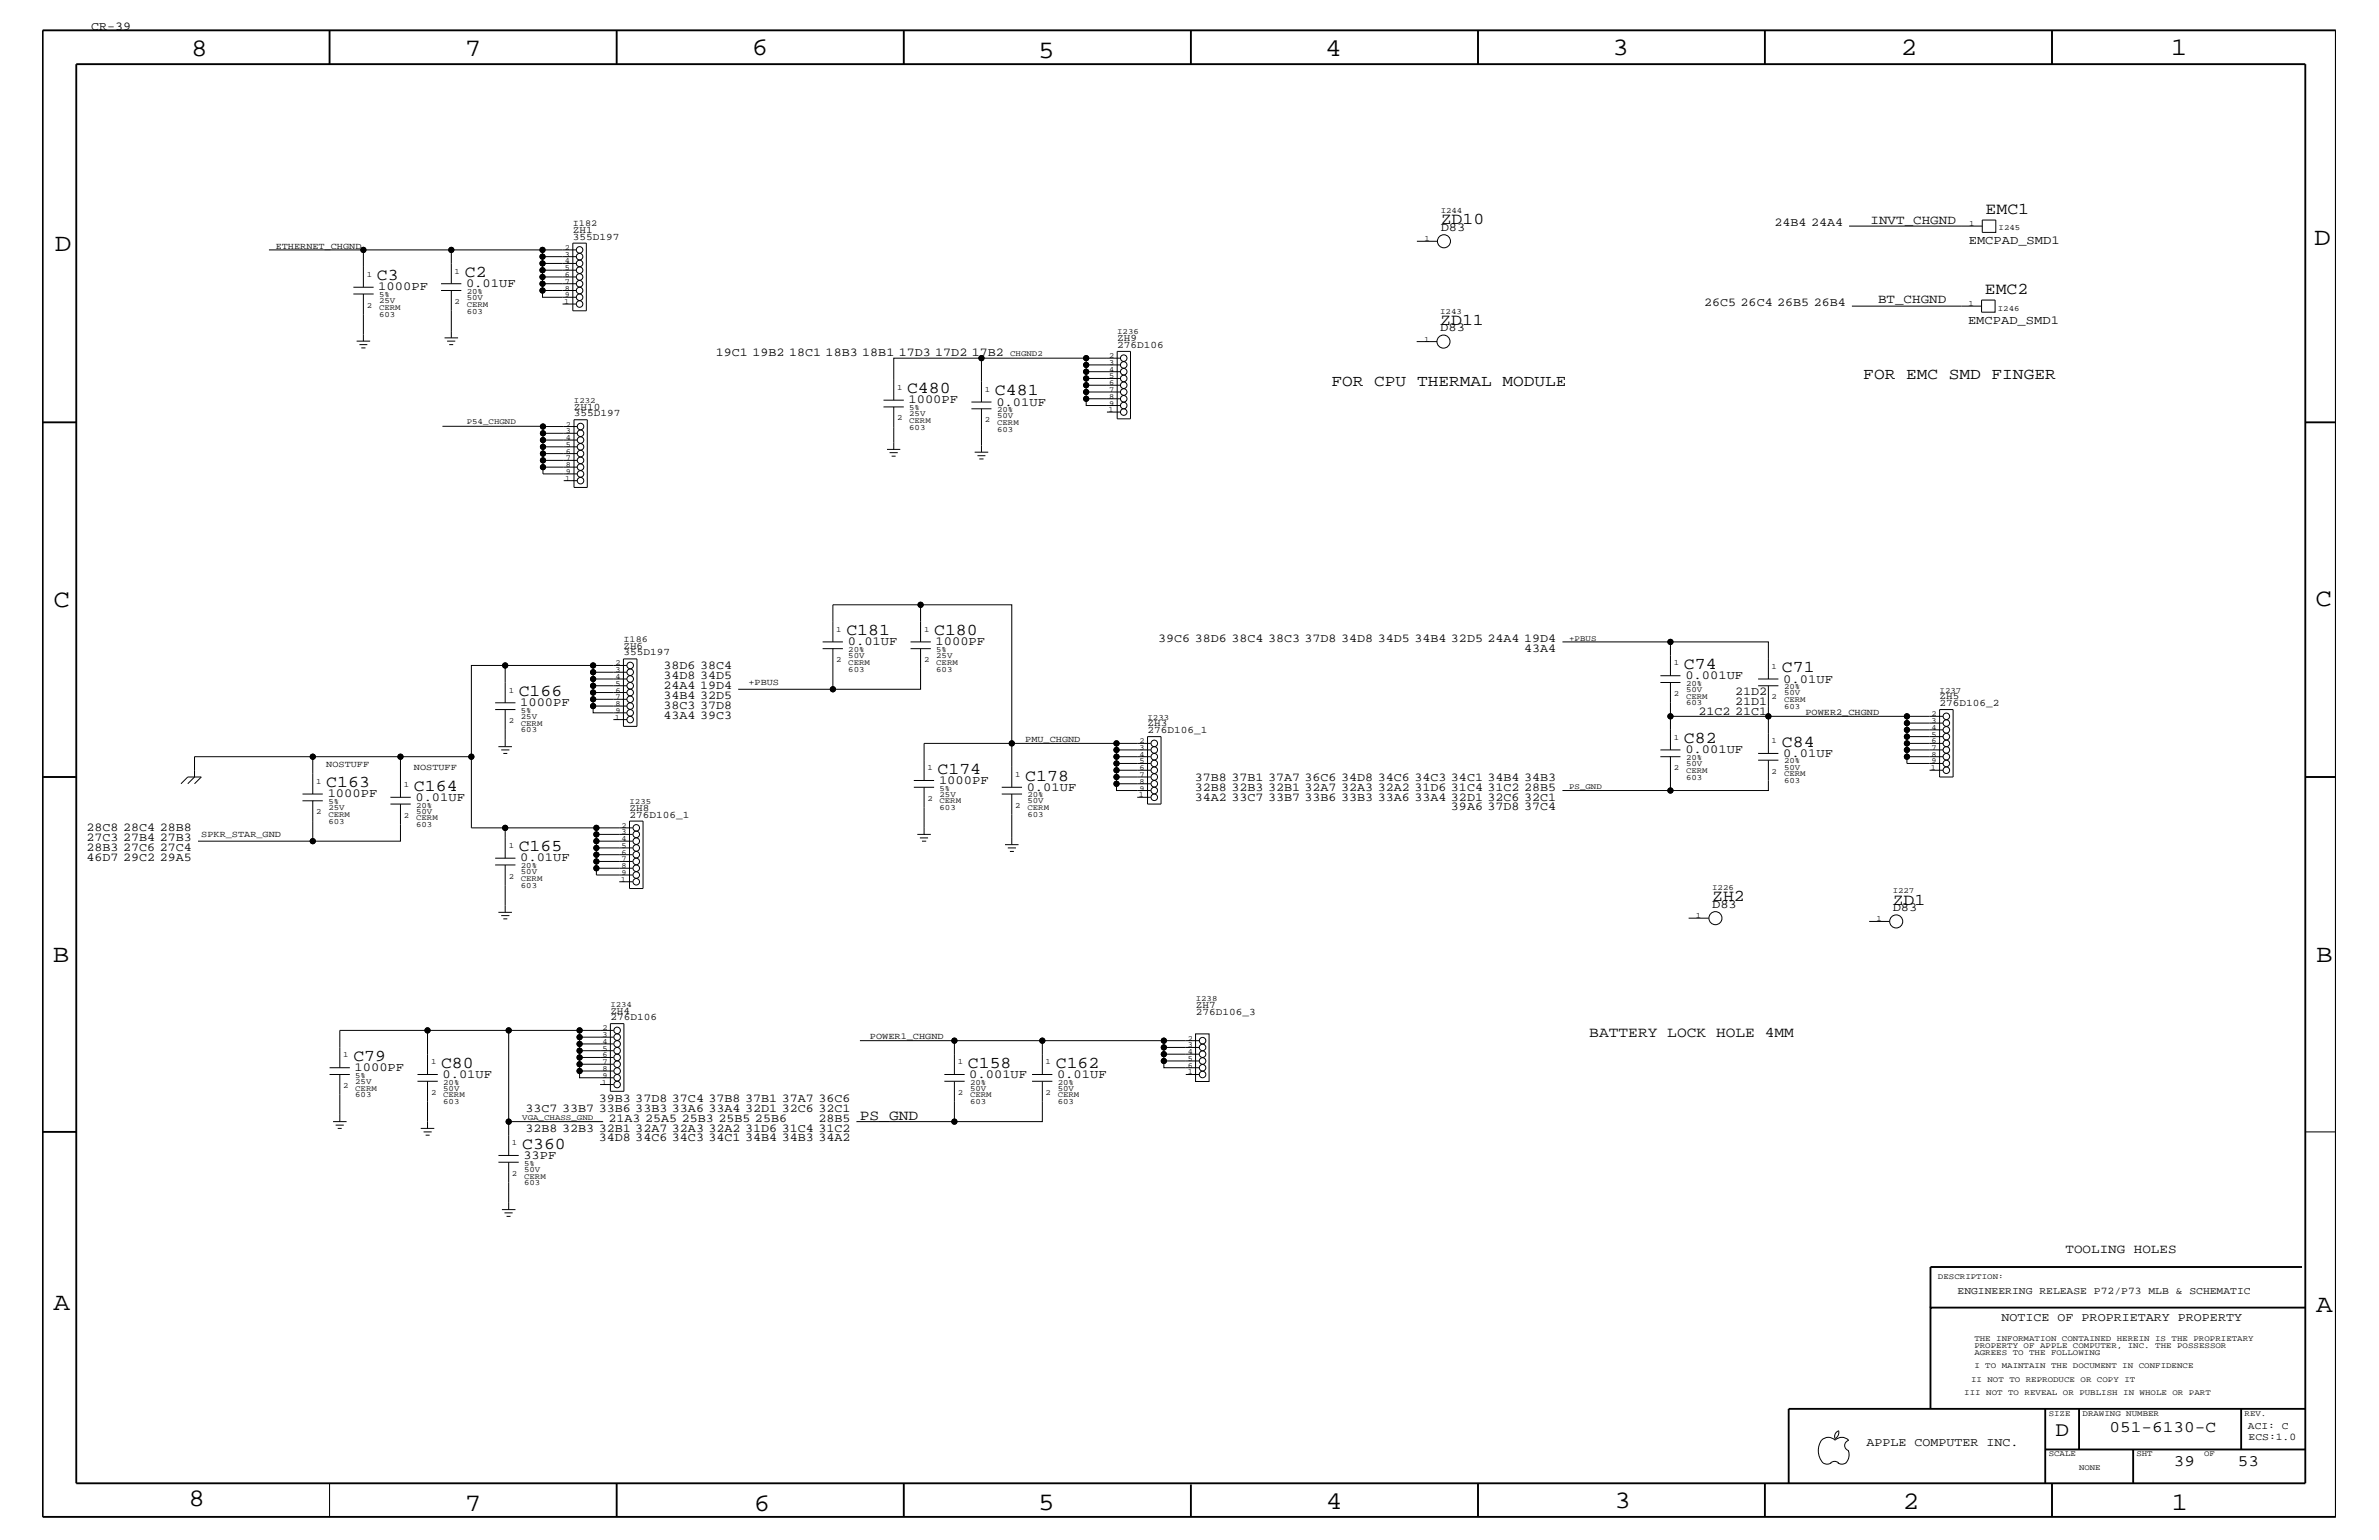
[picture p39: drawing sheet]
<svg xmlns="http://www.w3.org/2000/svg" width="432mm" height="279mm" viewBox="0 0 432 279" stroke-linecap="round" stroke-linejoin="round" font-family="sans-serif">
<defs><g id="words">
<g font-size="4.6">
<text x="34.7" y="10.2">8</text>
<text x="84.4" y="10.2">7</text>
<text x="136.4" y="10">6</text>
<text x="188.4" y="10.6">5</text>
<text x="240.5" y="10.2">4</text>
<text x="292.7" y="10">3</text>
<text x="345" y="9.9">2</text>
<text x="394" y="9.9">1</text>
<text x="9.9" y="45.6">D</text>
<text x="420" y="44.5">D</text>
<text x="9.7" y="110.2">C</text>
<text x="420.3" y="110">C</text>
<text x="9.6" y="174.6">B</text>
<text x="420.4" y="174.5">B</text>
<text x="9.7" y="237.7">A</text>
<text x="420.4" y="238.1">A</text>
<text x="34.2" y="273.3">8</text>
<text x="84.4" y="274.1">7</text>
<text x="136.8" y="274.1">6</text>
<text x="188.4" y="273.9">5</text>
<text x="240.7" y="273.8">4</text>
<text x="293" y="273.6">3</text>
<text x="345.4" y="273.8">2</text>
<text x="394.2" y="274">1</text>
</g>
<text font-size="3.8" x="373.1" y="260.5">D</text>
<g font-size="3">
<text x="261.5" y="40.7">ZD10</text>
<text x="360.4" y="38.8">EMC1</text>
<text x="68.4" y="50.9">C3</text>
<text x="84.4" y="50.2">C2</text>
<text x="360.3" y="53.3">EMC2</text>
<text x="261.4" y="58.9">ZD11</text>
<text x="164.6" y="71.4">C480</text>
<text x="180.6" y="71.7">C481</text>
<text x="153.6" y="115.2">C181</text>
<text x="169.5" y="115.2">C180</text>
<text x="305.6" y="121.4">C74</text>
<text x="323.4" y="122">C71</text>
<text x="94.1" y="126.3">C166</text>
<text x="305.6" y="134.9">C82</text>
<text x="323.4" y="135.5">C84</text>
<text x="59.2" y="142.8">C163</text>
<text x="75.1" y="143.4">C164</text>
<text x="170.2" y="140.4">C174</text>
<text x="186.1" y="141.6">C178</text>
<text x="94.1" y="154.5">C165</text>
<text x="310.8" y="163.5">ZH2</text>
<text x="343.5" y="164.1">ZD1</text>
<text x="64.1" y="192.5">C79</text>
<text x="80.1" y="193.7">C80</text>
<text x="175.7" y="193.7">C158</text>
<text x="191.6" y="193.7">C162</text>
<text x="94.8" y="208.4">C360</text>
</g>
<g font-size="2.9">
<text x="241.7" y="70.1">FOR CPU THERMAL MODULE</text>
<text x="338.2" y="68.7">FOR EMC SMD FINGER</text>
<text x="382.9" y="259.9">051-6130-C</text>
<text x="394.5" y="266">39</text>
<text x="406.2" y="266">53</text>
</g>
<g font-size="2.7">
<text x="288.5" y="188.2">BATTERY LOCK HOLE 4MM</text>
<text x="156.1" y="203.3">PS_GND</text>
</g>
<g font-size="2.3">
<text x="339.5" y="40.6">INVT_CHGND</text>
<text x="340.9" y="54.9">BT_CHGND</text>
<text x="374.9" y="227.4">TOOLING HOLES</text>
</g>
<g font-size="2.2">
<text x="16.6" y="5.5">CR-39</text>
<text x="261.5" y="42">D83</text>
<text x="322.1" y="41">24B4 24A4</text>
<text x="357.3" y="44.2">EMCPAD_SMD1</text>
<text x="68.7" y="52.7">1000PF</text>
<text x="84.6" y="52.1">0.01UF</text>
<text x="309.3" y="55.5">26C5 26C4 26B5 26B4</text>
<text x="357.2" y="58.7">EMCPAD_SMD1</text>
<text x="129.9" y="64.5">19C1 19B2 18C1 18B3 18B1 17D3 17D2 17B2</text>
<text x="261.4" y="60.1">D83</text>
<text x="164.9" y="73.2">1000PF</text>
<text x="180.8" y="73.6">0.01UF</text>
<text x="153.9" y="117.1">0.01UF</text>
<text x="169.8" y="117.1">1000PF</text>
<text x="210.2" y="116.5">39C6 38D6 38C4 38C3 37D8 34D8 34D5 34B4 32D5 24A4 19D4</text>
<text x="276.6" y="118.2">43A4</text>
<text x="120.4" y="125.1">24A4 19D4</text>
<text x="120.4" y="123.3">34D8 34D5</text>
<text x="120.4" y="121.5">38D6 38C4</text>
<text x="305.9" y="123.2">0.001UF</text>
<text x="323.7" y="123.8">0.01UF</text>
<text x="94.4" y="128.1">1000PF</text>
<text x="120.4" y="126.8">34B4 32D5</text>
<text x="120.4" y="128.6">38C3 37D8</text>
<text x="120.4" y="130.4">43A4 39C3</text>
<text x="308.3" y="129.7">21C2 21C1</text>
<text x="314.9" y="127.9">21D1</text>
<text x="314.9" y="126.1">21D2</text>
<text x="305.9" y="136.7">0.001UF</text>
<text x="323.7" y="137.3">0.01UF</text>
<text x="170.4" y="142.2">1000PF</text>
<text x="186.4" y="143.4">0.01UF</text>
<text x="216.9" y="143.4">32B8 32B3 32B1 32A7 32A3 32A2 31D6 31C4 31C2 28B5</text>
<text x="216.9" y="141.6">37B8 37B1 37A7 36C6 34D8 34C6 34C3 34C1 34B4 34B3</text>
<text x="59.5" y="144.7">1000PF</text>
<text x="75.4" y="145.3">0.01UF</text>
<text x="216.9" y="145.2">34A2 33C7 33B7 33B6 33B3 33A6 33A4 32D1 32C6 32C1</text>
<text x="263.4" y="147">39A6 37D8 37C4</text>
<text x="15.7" y="152.6">27C3 27B4 27B3</text>
<text x="15.7" y="154.4">28B3 27C6 27C4</text>
<text x="15.7" y="150.8">28C8 28C4 28B8</text>
<text x="15.7" y="156.2">46D7 29C2 29A5</text>
<text x="94.4" y="156.3">0.01UF</text>
<text x="310.8" y="164.8">D83</text>
<text x="343.5" y="165.3">D83</text>
<text x="64.3" y="194.3">1000PF</text>
<text x="80.3" y="195.5">0.01UF</text>
<text x="175.9" y="195.5">0.001UF</text>
<text x="191.9" y="195.5">0.01UF</text>
<text x="95.4" y="201.7">33C7 33B7 33B6 33B3 33A6 33A4 32D1 32C6 32C1</text>
<text x="108.7" y="199.9">39B3 37D8 37C4 37B8 37B1 37A7 36C6</text>
<text x="110.4" y="203.5">21A3 25A5 25B3 25B5 25B6</text>
<text x="148.5" y="203.5">28B5</text>
<text x="95.4" y="205.3">32B8 32B3 32B1 32A7 32A3 32A2 31D6 31C4 31C2</text>
<text x="108.7" y="207.1">34D8 34C6 34C3 34C1 34B4 34B3 34A2</text>
<text x="95" y="210.3">33PF</text>
<text x="363.3" y="239.7">NOTICE OF PROPRIETARY PROPERTY</text>
<text x="338.8" y="262.3">APPLE COMPUTER INC.</text>
</g>
<g font-size="1.9">
<text x="355.3" y="234.8">ENGINEERING RELEASE P72/P73 MLB &amp; SCHEMATIC</text>
<text x="408" y="259.3">ACI: C</text>
<text x="408.1" y="261.3">ECS:1.0</text>
</g>
<g font-size="1.8">
<text x="104" y="43.5">355D197</text>
<text x="104" y="42.3">ZH1</text>
<text x="202.8" y="63.1">276D106</text>
<text x="202.8" y="61.9">ZH9</text>
<text x="104.2" y="75.5">355D197</text>
<text x="104.2" y="74.3">ZH10</text>
<text x="113.2" y="118.9">355D197</text>
<text x="113.2" y="117.7">ZH6</text>
<text x="208.3" y="131.8">ZH3</text>
<text x="352" y="128.1">276D106_2</text>
<text x="352" y="126.9">ZH5</text>
<text x="208.3" y="133">276D106_1</text>
<text x="114.3" y="148.3">276D106_1</text>
<text x="114.3" y="147.1">ZH8</text>
<text x="110.8" y="185.1">276D106</text>
<text x="110.8" y="183.9">ZH4</text>
<text x="217" y="182.9">ZH7</text>
<text x="217" y="184.1">276D106_3</text>
</g>
<g font-size="1.7">
<text x="104" y="41.1">I182</text>
<text x="50" y="45.1">ETHERNET_CHGND</text>
<text x="113.2" y="116.5">I186</text>
<text x="135.8" y="124.2">+PBUS</text>
<text x="327.7" y="129.7">POWER2_CHGND</text>
<text x="186.1" y="134.6">PMU_CHGND</text>
<text x="59.2" y="139.1">NOSTUFF</text>
<text x="75.1" y="139.7">NOSTUFF</text>
<text x="36.5" y="151.8">SPKR_STAR_GND</text>
<text x="157.9" y="188.6">POWER1_CHGND</text>
</g>
<g font-size="1.5">
<text x="261.5" y="38.7">I244</text>
<text x="357.4" y="41">1</text>
<text x="362.8" y="41.7">I245</text>
<text x="258.6" y="43.8">1</text>
<text x="66.6" y="50.3">1</text>
<text x="68.8" y="53.9">5%</text>
<text x="82.5" y="49.7">1</text>
<text x="84.7" y="53.3">20%</text>
<text x="66.6" y="55.8">2</text>
<text x="68.8" y="57.5">603</text>
<text x="68.8" y="56.3">CERM</text>
<text x="68.8" y="55">25V</text>
<text x="82.5" y="55.2">2</text>
<text x="84.7" y="56.9">603</text>
<text x="84.7" y="55.7">CERM</text>
<text x="84.7" y="54.4">50V</text>
<text x="261.4" y="56.9">I243</text>
<text x="357.3" y="55.5">1</text>
<text x="362.6" y="56.5">I246</text>
<text x="183.3" y="64.5">CHGND2</text>
<text x="202.8" y="60.7">I236</text>
<text x="258.5" y="62">1</text>
<text x="162.8" y="70.7">1</text>
<text x="178.7" y="71.1">1</text>
<text x="84.7" y="76.9">P54_CHGND</text>
<text x="104.2" y="73.1">I232</text>
<text x="162.8" y="76.3">2</text>
<text x="165" y="78">603</text>
<text x="165" y="76.8">CERM</text>
<text x="165" y="75.5">25V</text>
<text x="165" y="74.4">5%</text>
<text x="178.7" y="76.6">2</text>
<text x="181" y="77.1">CERM</text>
<text x="181" y="75.9">50V</text>
<text x="181" y="74.8">20%</text>
<text x="181" y="78.3">603</text>
<text x="151.8" y="114.6">1</text>
<text x="154" y="119.4">50V</text>
<text x="154" y="118.3">20%</text>
<text x="167.7" y="114.6">1</text>
<text x="169.9" y="119.4">25V</text>
<text x="169.9" y="118.3">5%</text>
<text x="284.8" y="116.2">+PBUS</text>
<text x="92.3" y="125.6">1</text>
<text x="151.8" y="120.1">2</text>
<text x="154" y="121.9">603</text>
<text x="154" y="120.6">CERM</text>
<text x="167.7" y="120.1">2</text>
<text x="169.9" y="121.9">603</text>
<text x="169.9" y="120.6">CERM</text>
<text x="303.8" y="120.7">1</text>
<text x="306" y="125.5">50V</text>
<text x="306" y="124.4">20%</text>
<text x="321.6" y="121.4">1</text>
<text x="323.8" y="125.1">20%</text>
<text x="352" y="125.6">I237</text>
<text x="92.3" y="131.2">2</text>
<text x="94.5" y="131.7">CERM</text>
<text x="94.5" y="130.4">25V</text>
<text x="94.5" y="129.3">5%</text>
<text x="208.3" y="130.6">I233</text>
<text x="303.8" y="126.3">2</text>
<text x="306" y="128">603</text>
<text x="306" y="126.7">CERM</text>
<text x="321.6" y="126.9">2</text>
<text x="323.8" y="128.6">603</text>
<text x="323.8" y="127.4">CERM</text>
<text x="323.8" y="126.2">50V</text>
<text x="94.5" y="132.9">603</text>
<text x="303.8" y="134.2">1</text>
<text x="306" y="137.9">20%</text>
<text x="321.6" y="134.9">1</text>
<text x="57.4" y="142.2">1</text>
<text x="73.3" y="142.8">1</text>
<text x="168.3" y="139.7">1</text>
<text x="170.5" y="143.4">5%</text>
<text x="184.3" y="141">1</text>
<text x="284.8" y="143.2">PS_GND</text>
<text x="303.8" y="139.7">2</text>
<text x="306" y="141.5">603</text>
<text x="306" y="140.3">CERM</text>
<text x="306" y="139">50V</text>
<text x="321.6" y="140.4">2</text>
<text x="323.8" y="142.1">603</text>
<text x="323.8" y="140.8">CERM</text>
<text x="323.8" y="139.6">50V</text>
<text x="323.8" y="138.5">20%</text>
<text x="57.4" y="147.7">2</text>
<text x="59.6" y="149.4">603</text>
<text x="59.6" y="148.2">CERM</text>
<text x="59.6" y="147">25V</text>
<text x="59.6" y="145.9">5%</text>
<text x="73.3" y="148.3">2</text>
<text x="75.5" y="148.8">CERM</text>
<text x="75.5" y="147.6">50V</text>
<text x="75.5" y="146.5">20%</text>
<text x="114.3" y="145.9">I235</text>
<text x="168.3" y="145.3">2</text>
<text x="170.5" y="147">603</text>
<text x="170.5" y="145.8">CERM</text>
<text x="170.5" y="144.5">25V</text>
<text x="184.3" y="146.5">2</text>
<text x="186.5" y="148.2">603</text>
<text x="186.5" y="147">CERM</text>
<text x="186.5" y="145.8">50V</text>
<text x="186.5" y="144.7">20%</text>
<text x="75.5" y="150.1">603</text>
<text x="92.3" y="153.8">1</text>
<text x="92.3" y="159.4">2</text>
<text x="94.5" y="161.1">603</text>
<text x="94.5" y="159.9">CERM</text>
<text x="94.5" y="158.6">50V</text>
<text x="94.5" y="157.5">20%</text>
<text x="310.8" y="161.5">I226</text>
<text x="307.8" y="166.6">1</text>
<text x="340.6" y="167.2">1</text>
<text x="343.5" y="162.1">I227</text>
<text x="110.8" y="182.7">I234</text>
<text x="217" y="181.7">I238</text>
<text x="62.3" y="191.9">1</text>
<text x="62.3" y="197.4">2</text>
<text x="64.5" y="197.9">CERM</text>
<text x="64.5" y="196.6">25V</text>
<text x="64.5" y="195.5">5%</text>
<text x="78.2" y="193.1">1</text>
<text x="80.4" y="197.9">50V</text>
<text x="80.4" y="196.8">20%</text>
<text x="173.9" y="193.1">1</text>
<text x="176.1" y="197.9">50V</text>
<text x="176.1" y="196.8">20%</text>
<text x="189.8" y="193.1">1</text>
<text x="192" y="197.9">50V</text>
<text x="192" y="196.8">20%</text>
<text x="64.5" y="199.1">603</text>
<text x="78.2" y="198.6">2</text>
<text x="80.4" y="200.3">603</text>
<text x="80.4" y="199.1">CERM</text>
<text x="94.8" y="203.3">VGA_CHASS_GND</text>
<text x="173.9" y="198.6">2</text>
<text x="176.1" y="200.3">603</text>
<text x="176.1" y="199.1">CERM</text>
<text x="189.8" y="198.6">2</text>
<text x="192" y="200.3">603</text>
<text x="192" y="199.1">CERM</text>
<text x="92.9" y="207.8">1</text>
<text x="92.9" y="213.3">2</text>
<text x="95.1" y="215.1">603</text>
<text x="95.1" y="213.8">CERM</text>
<text x="95.1" y="212.6">50V</text>
<text x="95.1" y="211.5">5%</text>
<text x="351.7" y="232.1">DESCRIPTION:</text>
<text x="358.4" y="245.8">AGREES TO THE FOLLOWING</text>
<text x="358.4" y="244.6">PROPERTY OF APPLE COMPUTER, INC. THE POSSESSOR</text>
<text x="358.4" y="243.4">THE INFORMATION CONTAINED HEREIN IS THE PROPRIETARY</text>
<text x="357.8" y="250.7">II NOT TO REPRODUCE OR COPY IT</text>
<text x="358.4" y="248.2">I TO MAINTAIN THE DOCUMENT IN CONFIDENCE</text>
<text x="356.5" y="253.2">III NOT TO REVEAL OR PUBLISH IN WHOLE OR PART</text>
<text x="371.9" y="256.8">SIZE</text>
<text x="378" y="256.8">DRAWING NUMBER</text>
<text x="407.4" y="256.8">REV.</text>
<text x="371.9" y="264.2">SCALE</text>
<text x="377.4" y="266.7">NONE</text>
<text x="387.8" y="264.2">SHT</text>
<text x="400" y="264.2">OF</text>
</g>
<g font-size="1.4">
<text x="102.5" y="47.8">4</text>
<text x="102.5" y="46.6">3</text>
<text x="102.5" y="45.3">2</text>
<text x="102.5" y="53.9">9</text>
<text x="102.5" y="52.7">8</text>
<text x="102.5" y="51.5">7</text>
<text x="102.5" y="50.3">6</text>
<text x="102.5" y="49">5</text>
<text x="102.4" y="55.2">1</text>
<text x="201.3" y="65">2</text>
<text x="201.3" y="71.1">7</text>
<text x="201.3" y="69.9">6</text>
<text x="201.3" y="68.7">5</text>
<text x="201.3" y="67.4">4</text>
<text x="201.3" y="66.2">3</text>
<text x="102.7" y="77.4">2</text>
<text x="201.2" y="74.8">1</text>
<text x="201.3" y="73.6">9</text>
<text x="201.3" y="72.4">8</text>
<text x="102.7" y="83.5">7</text>
<text x="102.7" y="82.3">6</text>
<text x="102.7" y="81.1">5</text>
<text x="102.7" y="79.8">4</text>
<text x="102.7" y="78.6">3</text>
<text x="102.6" y="87.2">1</text>
<text x="102.7" y="86">9</text>
<text x="102.7" y="84.8">8</text>
<text x="111.7" y="125.6">6</text>
<text x="111.7" y="124.4">5</text>
<text x="111.7" y="123.2">4</text>
<text x="111.7" y="122">3</text>
<text x="111.7" y="120.7">2</text>
<text x="111.6" y="130.6">1</text>
<text x="111.7" y="129.3">9</text>
<text x="111.7" y="128.1">8</text>
<text x="111.7" y="126.9">7</text>
<text x="350.6" y="131.2">3</text>
<text x="350.6" y="130">2</text>
<text x="206.8" y="137.3">4</text>
<text x="206.8" y="136.1">3</text>
<text x="206.8" y="134.9">2</text>
<text x="350.6" y="137.3">8</text>
<text x="350.6" y="136.1">7</text>
<text x="350.6" y="134.9">6</text>
<text x="350.6" y="133.6">5</text>
<text x="350.6" y="132.4">4</text>
<text x="206.8" y="143.4">9</text>
<text x="206.8" y="142.2">8</text>
<text x="206.8" y="141">7</text>
<text x="206.8" y="139.7">6</text>
<text x="206.8" y="138.5">5</text>
<text x="350.5" y="139.7">1</text>
<text x="350.6" y="138.5">9</text>
<text x="206.7" y="144.7">1</text>
<text x="112.8" y="155.1">6</text>
<text x="112.8" y="153.8">5</text>
<text x="112.8" y="152.6">4</text>
<text x="112.8" y="151.4">3</text>
<text x="112.8" y="150.2">2</text>
<text x="112.7" y="160">1</text>
<text x="112.8" y="158.8">9</text>
<text x="112.8" y="157.5">8</text>
<text x="112.8" y="156.3">7</text>
<text x="109.3" y="191.9">6</text>
<text x="109.3" y="190.6">5</text>
<text x="109.3" y="189.4">4</text>
<text x="109.3" y="188.2">3</text>
<text x="109.3" y="186.9">2</text>
<text x="215.6" y="191.3">4</text>
<text x="215.6" y="190">3</text>
<text x="215.6" y="188.8">2</text>
<text x="109.2" y="196.8">1</text>
<text x="109.3" y="195.5">9</text>
<text x="109.3" y="194.3">8</text>
<text x="109.3" y="193.1">7</text>
<text x="215.6" y="193.7">6</text>
<text x="215.6" y="192.5">5</text>
<text x="215.6" y="194.9">1</text>
</g>
</g></defs>
<g fill="none" stroke="#000" stroke-width=".18">
<path d="M359.8 39.9h2.4v2.3h-2.4zM48.8 45.3h17.2M64.1 53.3h3.7M64.1 52.1h3.7M66 53.3v8.6M80.1 52.7h3.6M80.1 51.5h3.6M81.9 51.5v-6.2h-15.9v6.8M81.9 52.7v8.6M81.9 45.3h16.6M98.5 46.6v1.2M98.5 49v1.2"/>
<path d="M98.5 51.5v1.2M102.1 55.2h2.5M104 44.1h2.4v12.3h-2.4zM104.6 52.7h-6.1v1.2h6.1M104.6 50.2h-6.1v1.3h6.1M104.6 47.8h-6.1v1.2h6.1M104.6 45.3h-6.1v1.3h6.1M257.2 43.8h3.7M335.6 41h24.2M336.1 55.5h23.6M359.7 54.4h2.4v2.2h-2.4zM64.7 61.9h2.5"/>
<path d="M65.2 62.5h1.5M65.6 63.1h.7M80.3 77.3l24.5 .1M80.7 61.3h2.4M81.2 61.9h1.4M81.5 62.5h.8M98.6 78.6h6.2M98.6 79.8h6.2M98.6 77.4v8.6h6.2M104.2 76.2h2.4v12.2h-2.4zM160.4 72.6h3.6M160.4 73.8h3.6"/>
<path d="M162.2 72.6v-7.6h15.9v7.9M162.2 73.8v7.7M176.3 74.2h3.7M176.3 72.9h3.7M178.1 65h25.3M178.1 74.2v7.8M197.1 65v1.2h6.3M197.1 66.2v1.2h6.3M197.1 67.4v1.3h6.3M197.1 68.7v1.2h6.3M197.1 69.9v1.2h6.3M197.1 71.1v1.2h6.3"/>
<path d="M197.1 72.3v1.3h6.3M200.9 74.8h2.5M202.8 63.8h2.4v12.2h-2.4zM257.1 62h3.7M98.6 81.1h6.2M98.6 82.3h6.2M98.6 83.5h6.2M98.6 84.8h6.2M102.3 87.2h2.5M161 81.5h2.4M161.5 82.1h1.4M161.8 82.8h.8"/>
<path d="M176.9 82h2.5M177.4 82.7h1.5M177.8 83.3h.7M113.2 119.5h2.4v12.3h-2.4zM149.3 117.7h3.7M149.3 116.5h3.7M151.2 117.7v7.4M165.3 117.7h3.7M165.3 116.5h3.7M167.1 116.5v-6.8h16.5v33.1M167.1 117.7v7.4h-33.1M167.1 109.7h-15.9v6.8"/>
<path d="M283.6 116.5h37.4v6.7M303.2 116.5v6.1M56.8 137.3h15.9v7.4M85.6 137.3v12.9h6.1M89.9 128.7h3.7M89.9 127.5h3.7M90.5 135.5h2.4M91 136.1h1.5M91.4 136.7h.7M91.7 127.5v-6.8h-6.1v16.6h-12.9M91.7 120.7h22.1M91.7 128.7v6.8"/>
<path d="M107.7 120.7v1.3h6.1M107.7 122v1.2h6.1M107.7 123.2v1.2h6.1M107.7 124.4v1.2h6.1M107.7 125.6v1.3h6.1M107.7 126.9v1.2h6.1M107.7 128.1v1.2h6.1M111.3 130.6h2.5M202.6 134.9v2.4M202.6 138.5v1.2M202.6 136.1h6.3M208.3 133.6h2.4v12.3h-2.4z"/>
<path d="M208.9 139.7h-6.3v1.3h6.3M208.9 137.3h-6.3v1.2h6.3M208.9 134.9h-41.2v6.7M301.4 123.8h3.6M301.4 137.3h3.6M301.4 122.6h3.6M301.4 136.1h3.6M303.2 137.3v6.1h17.8v-5.5M303.2 136.1v-6.1h17.8v6.7M303.2 123.8v6.2M319.1 124.4h3.7M319.1 137.9h3.7"/>
<path d="M319.1 123.2h3.7M319.1 136.7h3.7M321 124.4v5.6h25.1M346.1 133.6h6.6M346.1 134.9h6.6M346.1 130h6.6M346.1 131.2h6.6M346.1 132.4h6.6M346.1 130v6.1M350.2 139.7h2.5M352 128.7h2.5v12.3h-2.5zM352.7 137.3h-6.6v1.2h6.6"/>
<path d="M352.7 136.1h-6.6v1.2M32.9 142.2l1.2-1.2h2.4l-1.2 1.2M34.1 142.2l1.2-1.2v-3.7h21.5v6.8M35.9 152.6h20.9M54.9 145.3h3.7M54.9 144.1h3.7M56.8 145.3v7.3h15.9v-6.7M70.9 144.7h3.6M70.9 145.9h3.6M89.9 156.9h3.7M89.9 155.7h3.7M91.7 156.9v8.6"/>
<path d="M108.2 150.2h-16.5v5.5M108.2 153.8h6.7M108.2 151.4h6.7M108.2 152.6h6.7M108.2 150.2h6.7M108.2 155.1h6.7M108.2 156.3h6.7M108.2 157.5h6.7M108.2 150.2v8.5h6.7M112.4 160h2.5M114.3 149h2.4v12.2h-2.4zM165.9 142.8h3.6"/>
<path d="M165.9 141.6h3.6M166.5 151.4h2.5M167 152h1.4M167.3 152.6h.8M167.7 142.8v8.6M181.8 144.1h3.7M181.8 142.8h3.7M182.4 153.2h2.5M182.9 153.8h1.5M183.3 154.5h.7M183.6 144.1v9.1M202.6 141v1.2"/>
<path d="M206.4 144.7h2.5M208.9 142.2h-6.3v1.2h6.3M283.6 143.4h19.6M90.5 165.5h2.4M91 166.1h1.5M91.4 166.7h.7M306.5 166.6h3.6M339.3 167.2h3.6M59.8 194.9h3.7M59.8 193.7h3.7M61.7 193.7v-6.8h15.9v8M61.7 194.9v8.6"/>
<path d="M75.8 194.9h3.7M75.8 196.2h3.7M77.6 186.9h14.7M77.6 196.2v8.5M105.2 186.9v1.3h6.2M105.2 188.2v1.2h6.2M105.2 189.4v1.2h6.2M105.2 190.6v1.3h6.2M105.2 191.9v1.2h6.2M105.2 193.1v1.2h6.2M105.2 194.3v1.2h6.2M108.9 196.8h2.5"/>
<path d="M110.8 185.7h2.4v12.3h-2.4zM111.4 186.9h-19.1v16.6M156.1 188.8h17.1v6.1M171.4 196.2h3.7M171.4 194.9h3.7M173.2 188.8h16M173.2 196.2v7.3M187.3 196.2h3.7M187.3 194.9h3.7M189.2 196.2v7.3h-33.8M211.2 188.8v1.2h6.5M211.2 190v1.3h6.5"/>
<path d="M211.2 191.3v1.2h6.5M211.2 192.5v1.2h6.5M215.2 194.9h2.5M217 187.6h2.5v8.6h-2.5zM217.7 188.8h-28.5v6.1M60.5 203.5h2.4M60.9 204.1h1.5M61.3 204.7h.7M76.4 204.7h2.4M76.9 205.4h1.5M77.3 206h.7M90.5 210.9h3.6"/>
<path d="M90.5 209.6h3.6M91.1 219.5h2.5M92.3 210.9v8.6M109.5 203.5h-17.2v6.1M418.4 205.4h5.6M91.6 220h1.4M91.9 220.7h.8M333.7 259.6a1.06 1.06 0 0 0-.6 1.4M333.7 259.5v.2a1.27 1.27 0 0 1-.6 1.3M59.8 269.1v6.1M330.6 261.3a1.69 1.69 0 0 1 2.5 0M330.6 261.3a3.2 3.2 0 0 0 .5 4.2l.5 .1 .8-.2"/>
<path d="M332.3 265.4l.7-.3 .7 .3M333.1 261.3a1.69 1.69 0 0 1 2.4 0M333.6 265.4l.7 .2 .7-.2M335.5 263.2l.1 .7a2.14 2.14 0 0 1-.6 1.5M335.6 261.3a.96 .96 0 0 0-.8 1 .96 .96 0 0 0 .8 .9"/>
<circle cx="66" cy="45.3" r=".47"/>
<circle cx="81.9" cy="45.3" r=".47"/>
<circle cx="98.5" cy="50.2" r=".47"/>
<circle cx="98.5" cy="46.6" r=".47"/>
<circle cx="98.5" cy="51.5" r=".47"/>
<circle cx="98.5" cy="45.3" r=".47"/>
<circle cx="98.5" cy="49" r=".47"/>
<circle cx="98.5" cy="47.8" r=".47"/>
<circle cx="98.5" cy="52.7" r=".47"/>
<circle cx="105.2" cy="46.6" r=".59"/>
<circle cx="105.2" cy="51.5" r=".59"/>
<circle cx="105.2" cy="55.2" r=".59"/>
<circle cx="105.2" cy="49" r=".59"/>
<circle cx="105.2" cy="53.9" r=".59"/>
<circle cx="105.2" cy="50.2" r=".59"/>
<circle cx="105.2" cy="45.3" r=".59"/>
<circle cx="105.2" cy="52.7" r=".59"/>
<circle cx="105.2" cy="47.8" r=".59"/>
<circle cx="262.1" cy="43.8" r="1.19"/>
<circle cx="98.6" cy="78.6" r=".47"/>
<circle cx="98.6" cy="77.4" r=".47"/>
<circle cx="98.6" cy="79.8" r=".47"/>
<circle cx="105.4" cy="78.6" r=".59"/>
<circle cx="105.4" cy="77.4" r=".59"/>
<circle cx="105.4" cy="79.8" r=".59"/>
<circle cx="178.1" cy="65" r=".47"/>
<circle cx="197.1" cy="66.2" r=".47"/>
<circle cx="197.1" cy="65" r=".47"/>
<circle cx="197.1" cy="68.7" r=".47"/>
<circle cx="197.1" cy="71.1" r=".47"/>
<circle cx="197.1" cy="69.9" r=".47"/>
<circle cx="197.1" cy="72.3" r=".47"/>
<circle cx="197.1" cy="67.4" r=".47"/>
<circle cx="204" cy="67.4" r=".59"/>
<circle cx="204" cy="73.6" r=".59"/>
<circle cx="204" cy="69.9" r=".59"/>
<circle cx="204" cy="71.1" r=".59"/>
<circle cx="204" cy="65" r=".59"/>
<circle cx="204" cy="68.7" r=".59"/>
<circle cx="204" cy="72.3" r=".59"/>
<circle cx="204" cy="66.2" r=".59"/>
<circle cx="204" cy="74.8" r=".59"/>
<circle cx="262" cy="62" r="1.19"/>
<circle cx="98.6" cy="81.1" r=".47"/>
<circle cx="98.6" cy="83.5" r=".47"/>
<circle cx="98.6" cy="84.8" r=".47"/>
<circle cx="98.6" cy="82.3" r=".47"/>
<circle cx="105.4" cy="83.5" r=".59"/>
<circle cx="105.4" cy="86" r=".59"/>
<circle cx="105.4" cy="87.2" r=".59"/>
<circle cx="105.4" cy="81.1" r=".59"/>
<circle cx="105.4" cy="84.8" r=".59"/>
<circle cx="105.4" cy="82.3" r=".59"/>
<circle cx="167.1" cy="109.7" r=".47"/>
<circle cx="303.2" cy="116.5" r=".47"/>
<circle cx="56.8" cy="137.3" r=".47"/>
<circle cx="72.7" cy="137.3" r=".47"/>
<circle cx="85.6" cy="137.3" r=".47"/>
<circle cx="91.7" cy="120.7" r=".47"/>
<circle cx="107.7" cy="124.4" r=".47"/>
<circle cx="107.7" cy="125.6" r=".47"/>
<circle cx="107.7" cy="128.1" r=".47"/>
<circle cx="107.7" cy="123.2" r=".47"/>
<circle cx="107.7" cy="122" r=".47"/>
<circle cx="107.7" cy="126.9" r=".47"/>
<circle cx="107.7" cy="120.7" r=".47"/>
<circle cx="114.4" cy="130.6" r=".59"/>
<circle cx="114.4" cy="128.1" r=".59"/>
<circle cx="114.4" cy="123.2" r=".59"/>
<circle cx="114.4" cy="129.3" r=".59"/>
<circle cx="114.4" cy="125.6" r=".59"/>
<circle cx="114.4" cy="124.4" r=".59"/>
<circle cx="114.4" cy="126.9" r=".59"/>
<circle cx="114.4" cy="120.7" r=".59"/>
<circle cx="114.4" cy="122" r=".59"/>
<circle cx="151.2" cy="125.1" r=".47"/>
<circle cx="183.6" cy="134.9" r=".47"/>
<circle cx="202.6" cy="137.3" r=".47"/>
<circle cx="202.6" cy="134.9" r=".47"/>
<circle cx="202.6" cy="138.5" r=".47"/>
<circle cx="202.6" cy="139.7" r=".47"/>
<circle cx="202.6" cy="136.1" r=".47"/>
<circle cx="209.5" cy="134.9" r=".59"/>
<circle cx="209.5" cy="136.1" r=".59"/>
<circle cx="209.5" cy="137.3" r=".59"/>
<circle cx="209.5" cy="138.5" r=".59"/>
<circle cx="209.5" cy="139.7" r=".59"/>
<circle cx="303.2" cy="130" r=".47"/>
<circle cx="321" cy="130" r=".47"/>
<circle cx="346.1" cy="136.1" r=".47"/>
<circle cx="346.1" cy="134.9" r=".47"/>
<circle cx="346.1" cy="130" r=".47"/>
<circle cx="346.1" cy="133.6" r=".47"/>
<circle cx="346.1" cy="137.3" r=".47"/>
<circle cx="346.1" cy="131.2" r=".47"/>
<circle cx="346.1" cy="132.4" r=".47"/>
<circle cx="353.3" cy="137.3" r=".59"/>
<circle cx="353.3" cy="138.5" r=".59"/>
<circle cx="353.3" cy="131.2" r=".59"/>
<circle cx="353.3" cy="134.9" r=".59"/>
<circle cx="353.3" cy="136.1" r=".59"/>
<circle cx="353.3" cy="139.7" r=".59"/>
<circle cx="353.3" cy="130" r=".59"/>
<circle cx="353.3" cy="132.4" r=".59"/>
<circle cx="353.3" cy="133.6" r=".59"/>
<circle cx="56.8" cy="152.6" r=".47"/>
<circle cx="91.7" cy="150.2" r=".47"/>
<circle cx="108.2" cy="151.4" r=".47"/>
<circle cx="108.2" cy="152.6" r=".47"/>
<circle cx="108.2" cy="156.3" r=".47"/>
<circle cx="108.2" cy="153.8" r=".47"/>
<circle cx="108.2" cy="157.5" r=".47"/>
<circle cx="108.2" cy="155.1" r=".47"/>
<circle cx="108.2" cy="150.2" r=".47"/>
<circle cx="115.5" cy="151.4" r=".59"/>
<circle cx="115.5" cy="158.7" r=".59"/>
<circle cx="115.5" cy="150.2" r=".59"/>
<circle cx="115.5" cy="155.1" r=".59"/>
<circle cx="115.5" cy="156.3" r=".59"/>
<circle cx="115.5" cy="152.6" r=".59"/>
<circle cx="115.5" cy="153.8" r=".59"/>
<circle cx="115.5" cy="157.5" r=".59"/>
<circle cx="115.5" cy="160" r=".59"/>
<circle cx="202.6" cy="141" r=".47"/>
<circle cx="202.6" cy="142.2" r=".47"/>
<circle cx="209.5" cy="142.2" r=".59"/>
<circle cx="209.5" cy="143.4" r=".59"/>
<circle cx="209.5" cy="141" r=".59"/>
<circle cx="209.5" cy="144.7" r=".59"/>
<circle cx="303.2" cy="143.4" r=".47"/>
<circle cx="311.4" cy="166.6" r="1.19"/>
<circle cx="344.2" cy="167.2" r="1.19"/>
<circle cx="77.6" cy="186.9" r=".47"/>
<circle cx="92.3" cy="186.9" r=".47"/>
<circle cx="105.2" cy="189.4" r=".47"/>
<circle cx="105.2" cy="191.9" r=".47"/>
<circle cx="105.2" cy="194.3" r=".47"/>
<circle cx="105.2" cy="190.6" r=".47"/>
<circle cx="105.2" cy="188.2" r=".47"/>
<circle cx="105.2" cy="193.1" r=".47"/>
<circle cx="105.2" cy="186.9" r=".47"/>
<circle cx="112" cy="194.3" r=".59"/>
<circle cx="112" cy="191.9" r=".59"/>
<circle cx="112" cy="193.1" r=".59"/>
<circle cx="112" cy="196.8" r=".59"/>
<circle cx="112" cy="188.2" r=".59"/>
<circle cx="112" cy="186.9" r=".59"/>
<circle cx="112" cy="190.6" r=".59"/>
<circle cx="112" cy="195.5" r=".59"/>
<circle cx="112" cy="189.4" r=".59"/>
<circle cx="173.2" cy="188.8" r=".47"/>
<circle cx="189.2" cy="188.8" r=".47"/>
<circle cx="211.2" cy="188.8" r=".47"/>
<circle cx="211.2" cy="191.3" r=".47"/>
<circle cx="211.2" cy="192.5" r=".47"/>
<circle cx="211.2" cy="190" r=".47"/>
<circle cx="218.3" cy="191.3" r=".59"/>
<circle cx="218.3" cy="190" r=".59"/>
<circle cx="218.3" cy="193.7" r=".59"/>
<circle cx="218.3" cy="194.9" r=".59"/>
<circle cx="218.3" cy="188.8" r=".59"/>
<circle cx="218.3" cy="192.5" r=".59"/>
<circle cx="92.3" cy="203.5" r=".47"/>
<circle cx="173.2" cy="203.5" r=".47"/>
</g>
<g fill="none" stroke="#000" stroke-width=".34">
<path d="M7.7 5.5h416.3v269.7h-416.3zM13.8 11.6h404.6v257.5h-404.6zM59.8 5.5v6.1M111.9 5.5v6.1M164 5.5v6.1M216.2 5.5v6.1M268.3 5.5v6.1M320.3 5.5v6.1M372.4 5.5v6.1M7.7 76.6h6.1M418.4 76.6h5.6M7.7 141h6.1"/>
<path d="M418.4 141h5.6M7.7 205.4h6.1M417.8 229.9h-67.4v7.3M418.4 237.2h-68v18.4M371.2 255.6v13.5M377.4 255.6v7.4M406.8 255.6v7.4M418.4 255.6h-93.7v13.5M111.9 269.1v6.1M164 269.1v6.1M216.2 269.3v5.9M268.3 269.1v6.1"/>
<path d="M320.3 269.1v6.1M371.2 263h47.2M372.4 269.1v6.1M387.2 263v6.1"/>
</g>
<g fill="#000">
<circle cx="66" cy="45.3" r=".47"/>
<circle cx="81.9" cy="45.3" r=".47"/>
<circle cx="98.5" cy="50.2" r=".47"/>
<circle cx="98.5" cy="46.6" r=".47"/>
<circle cx="98.5" cy="51.5" r=".47"/>
<circle cx="98.5" cy="45.3" r=".47"/>
<circle cx="98.5" cy="49" r=".47"/>
<circle cx="98.5" cy="47.8" r=".47"/>
<circle cx="98.5" cy="52.7" r=".47"/>
<circle cx="98.6" cy="78.6" r=".47"/>
<circle cx="98.6" cy="77.4" r=".47"/>
<circle cx="98.6" cy="79.8" r=".47"/>
<circle cx="178.1" cy="65" r=".47"/>
<circle cx="197.1" cy="66.2" r=".47"/>
<circle cx="197.1" cy="65" r=".47"/>
<circle cx="197.1" cy="68.7" r=".47"/>
<circle cx="197.1" cy="71.1" r=".47"/>
<circle cx="197.1" cy="69.9" r=".47"/>
<circle cx="197.1" cy="72.3" r=".47"/>
<circle cx="197.1" cy="67.4" r=".47"/>
<circle cx="98.6" cy="81.1" r=".47"/>
<circle cx="98.6" cy="83.5" r=".47"/>
<circle cx="98.6" cy="84.8" r=".47"/>
<circle cx="98.6" cy="82.3" r=".47"/>
<circle cx="167.1" cy="109.7" r=".47"/>
<circle cx="303.2" cy="116.5" r=".47"/>
<circle cx="56.8" cy="137.3" r=".47"/>
<circle cx="72.7" cy="137.3" r=".47"/>
<circle cx="85.6" cy="137.3" r=".47"/>
<circle cx="91.7" cy="120.7" r=".47"/>
<circle cx="107.7" cy="124.4" r=".47"/>
<circle cx="107.7" cy="125.6" r=".47"/>
<circle cx="107.7" cy="128.1" r=".47"/>
<circle cx="107.7" cy="123.2" r=".47"/>
<circle cx="107.7" cy="122" r=".47"/>
<circle cx="107.7" cy="126.9" r=".47"/>
<circle cx="107.7" cy="120.7" r=".47"/>
<circle cx="151.2" cy="125.1" r=".47"/>
<circle cx="183.6" cy="134.9" r=".47"/>
<circle cx="202.6" cy="137.3" r=".47"/>
<circle cx="202.6" cy="134.9" r=".47"/>
<circle cx="202.6" cy="138.5" r=".47"/>
<circle cx="202.6" cy="139.7" r=".47"/>
<circle cx="202.6" cy="136.1" r=".47"/>
<circle cx="303.2" cy="130" r=".47"/>
<circle cx="321" cy="130" r=".47"/>
<circle cx="346.1" cy="136.1" r=".47"/>
<circle cx="346.1" cy="134.9" r=".47"/>
<circle cx="346.1" cy="130" r=".47"/>
<circle cx="346.1" cy="133.6" r=".47"/>
<circle cx="346.1" cy="137.3" r=".47"/>
<circle cx="346.1" cy="131.2" r=".47"/>
<circle cx="346.1" cy="132.4" r=".47"/>
<circle cx="56.8" cy="152.6" r=".47"/>
<circle cx="91.7" cy="150.2" r=".47"/>
<circle cx="108.2" cy="151.4" r=".47"/>
<circle cx="108.2" cy="152.6" r=".47"/>
<circle cx="108.2" cy="156.3" r=".47"/>
<circle cx="108.2" cy="153.8" r=".47"/>
<circle cx="108.2" cy="157.5" r=".47"/>
<circle cx="108.2" cy="155.1" r=".47"/>
<circle cx="108.2" cy="150.2" r=".47"/>
<circle cx="202.6" cy="141" r=".47"/>
<circle cx="202.6" cy="142.2" r=".47"/>
<circle cx="303.2" cy="143.4" r=".47"/>
<circle cx="77.6" cy="186.9" r=".47"/>
<circle cx="92.3" cy="186.9" r=".47"/>
<circle cx="105.2" cy="189.4" r=".47"/>
<circle cx="105.2" cy="191.9" r=".47"/>
<circle cx="105.2" cy="194.3" r=".47"/>
<circle cx="105.2" cy="190.6" r=".47"/>
<circle cx="105.2" cy="188.2" r=".47"/>
<circle cx="105.2" cy="193.1" r=".47"/>
<circle cx="105.2" cy="186.9" r=".47"/>
<circle cx="173.2" cy="188.8" r=".47"/>
<circle cx="189.2" cy="188.8" r=".47"/>
<circle cx="211.2" cy="188.8" r=".47"/>
<circle cx="211.2" cy="191.3" r=".47"/>
<circle cx="211.2" cy="192.5" r=".47"/>
<circle cx="211.2" cy="190" r=".47"/>
<circle cx="92.3" cy="203.5" r=".47"/>
<circle cx="173.2" cy="203.5" r=".47"/>
</g>
<use href="#words"/>
</svg>
